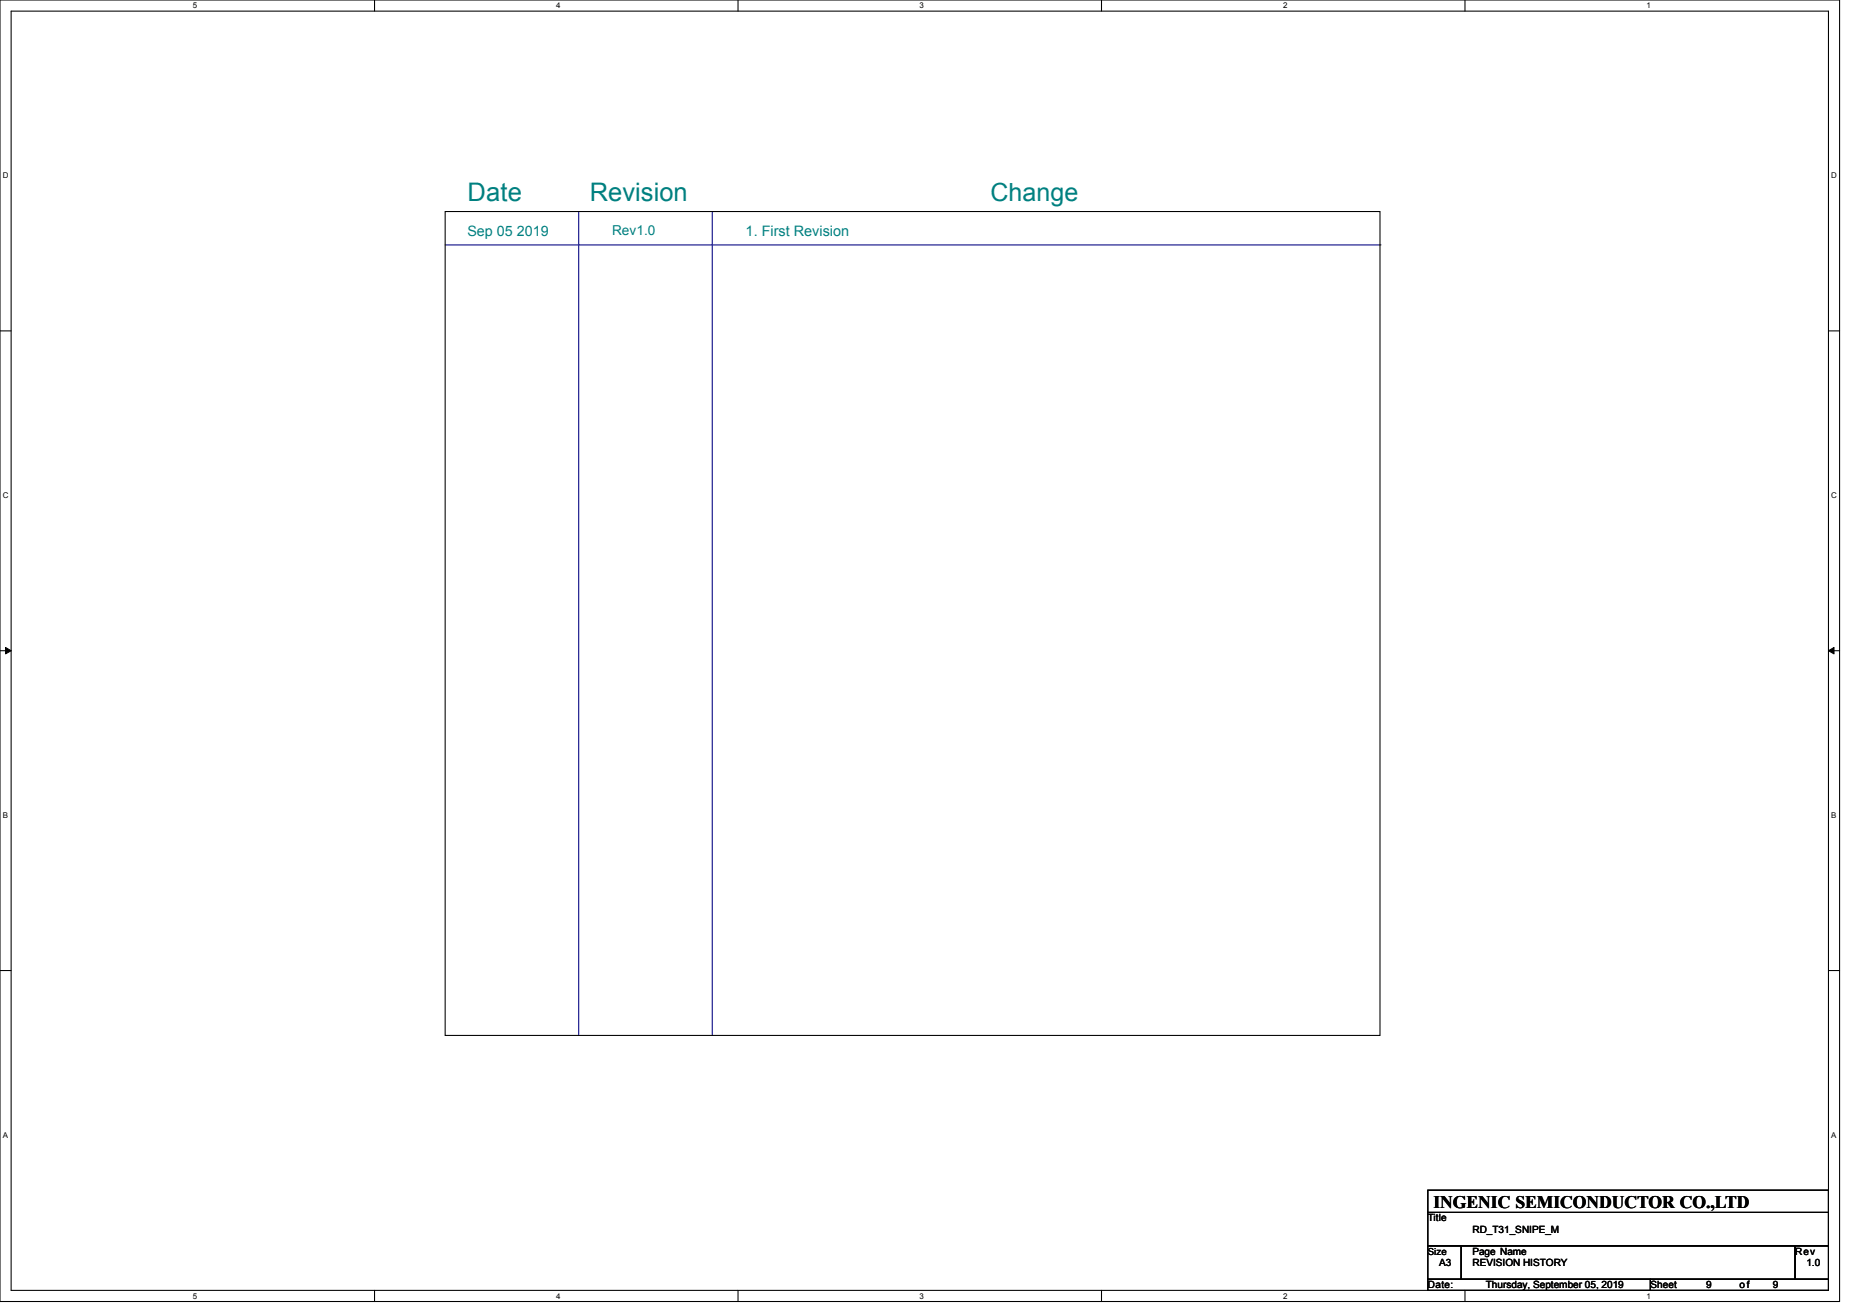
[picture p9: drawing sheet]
<svg xmlns="http://www.w3.org/2000/svg" width="297mm" height="210mm" viewBox="0 0 297 210" stroke-linecap="round" stroke-linejoin="round" font-family="sans-serif">
<defs><g id="words">
<g font-size="4.1" fill="#008080">
<text x="74.7" y="32.1">Date</text>
<text x="94.2" y="32.1">Revision</text>
</g>
<text font-size="4" fill="#008080" x="158.2" y="32.1">Change</text>
<text font-size="2.8" x="229" y="192.9">INGENIC SEMICONDUCTOR CO.,LTD</text>
<g font-size="2.3" fill="#008080">
<text x="74.7" y="37.6">Sep 05 2019</text>
<text x="119.1" y="37.6">1. First Revision</text>
</g>
<text font-size="2.2" fill="#008080" x="97.8" y="37.5">Rev1.0</text>
<g font-size="1.6">
<text x="228.1" y="195.1">Title</text>
<text x="235.2" y="196.8">RD_T31_SNIPE_M</text>
<text x="229.9" y="202.2">A3</text>
<text x="235.2" y="200.4">Page Name</text>
<text x="235.2" y="202.2">REVISION HISTORY</text>
<text x="286.8" y="200.4">Rev</text>
<text x="288.6" y="202.2">1.0</text>
<text x="228.1" y="205.7">Date:</text>
<text x="237.4" y="205.7">Thursday, September 05, 2019</text>
<text x="263.7" y="205.7">Sheet</text>
<text x="272.6" y="205.7">9</text>
<text x="277.9" y="205.7">of</text>
<text x="283.3" y="205.7">9</text>
</g>
<text font-size="1.5" x="228.1" y="200.3">Size</text>
<g font-size="1.3">
<text x="30.8" y="1.3">5</text>
<text x="88.9" y="1.3">4</text>
<text x="146.9" y="1.3">3</text>
<text x="205" y="1.3">2</text>
<text x="263.1" y="1.3">1</text>
<text x=".4" y="28.5">D</text>
<text x="292.5" y="28.5">D</text>
<text x=".4" y="79.5">C</text>
<text x="292.5" y="79.5">C</text>
<text x=".4" y="130.6">B</text>
<text x="292.5" y="130.6">B</text>
<text x=".4" y="181.7">A</text>
<text x="292.5" y="181.7">A</text>
<text x="30.8" y="207.4">5</text>
<text x="88.9" y="207.4">4</text>
<text x="146.9" y="207.4">3</text>
<text x="205" y="207.4">2</text>
<text x="263.1" y="207.4">1</text>
</g>
</g></defs>
<path d="M0 0h293.9v207.8h-293.9zM1.8 1.8h290.3v204.3h-290.3z" fill="none" stroke="#000" stroke-width=".17"/>
<g fill="#fff">
<path d="M30.8 .2h.7v1.4h-.7z"/>
<path d="M30.8 206.2h.7v1.5h-.7z"/>
</g>
<path d="M59.8 0v1.8M59.8 206.1v1.7" fill="none" stroke="#000" stroke-width=".17"/>
<g fill="#fff">
<path d="M88.9 .2h.7v1.4h-.7z"/>
<path d="M88.9 206.2h.7v1.5h-.7z"/>
</g>
<path d="M117.9 0v1.8M117.9 206.1v1.7" fill="none" stroke="#000" stroke-width=".17"/>
<g fill="#fff">
<path d="M146.9 .2h.7v1.4h-.7z"/>
<path d="M146.9 206.2h.7v1.5h-.7z"/>
</g>
<path d="M176 0v1.8M176 206.1v1.7" fill="none" stroke="#000" stroke-width=".17"/>
<g fill="#fff">
<path d="M205 .2h.7v1.4h-.7z"/>
<path d="M205 206.2h.7v1.5h-.7z"/>
</g>
<path d="M234.1 0v1.8M234.1 206.1v1.7" fill="none" stroke="#000" stroke-width=".17"/>
<g fill="#fff">
<path d="M263.1 .2h.7v1.4h-.7z"/>
<path d="M263.1 206.2h.7v1.5h-.7z"/>
<path d="M.4 27.3h1v1.4h-1z"/>
<path d="M292.6 27.3h.9v1.4h-.9z"/>
<path d="M.4 78.4h1v1.4h-1z"/>
<path d="M292.6 78.4h.9v1.4h-.9z"/>
</g>
<path d="M0 52.8h1.8M292.1 52.8h1.8" fill="none" stroke="#000" stroke-width=".17"/>
<g fill="#fff">
<path d="M.4 129.4h.9v1.5h-.9z"/>
<path d="M292.6 129.4h.8v1.5h-.8z"/>
</g>
<path d="M0 103.9h1.8M292.1 103.9h1.8" fill="none" stroke="#000" stroke-width=".17"/>
<path d="M.9 103.4l.9 .5-.9 .5zM292.1 103.9l.9-.5v1z" fill="#000" stroke="#000" stroke-width=".16"/>
<g fill="#fff">
<path d="M.4 180.5h.9v1.4h-.9z"/>
<path d="M292.6 180.5h.8v1.4h-.8z"/>
</g>
<path d="M71.1 33.8h149.4v131.6h-149.4zM0 155h1.8M292.1 155h1.8M228.1 190.1h64v3.5h-64zM228.1 193.6h64v5.4h-64zM228.1 199h5.3v5.3h-5.3zM233.4 199h53.4v5.3h-53.4zM286.8 199h5.3v5.3h-5.3zM228.1 204.3h35.6v1.8h-35.6zM263.7 204.3h28.4v1.8h-28.4z" fill="none" stroke="#000" stroke-width=".17"/>
<path d="M71.1 39.1h149.4M92.5 33.8h.1M92.5 33.8v131.6M113.8 33.8h.1M113.8 33.8v131.6M220.5 39.1h.1" fill="none" stroke="#000080" stroke-width=".17"/>
<use href="#words"/>
</svg>
